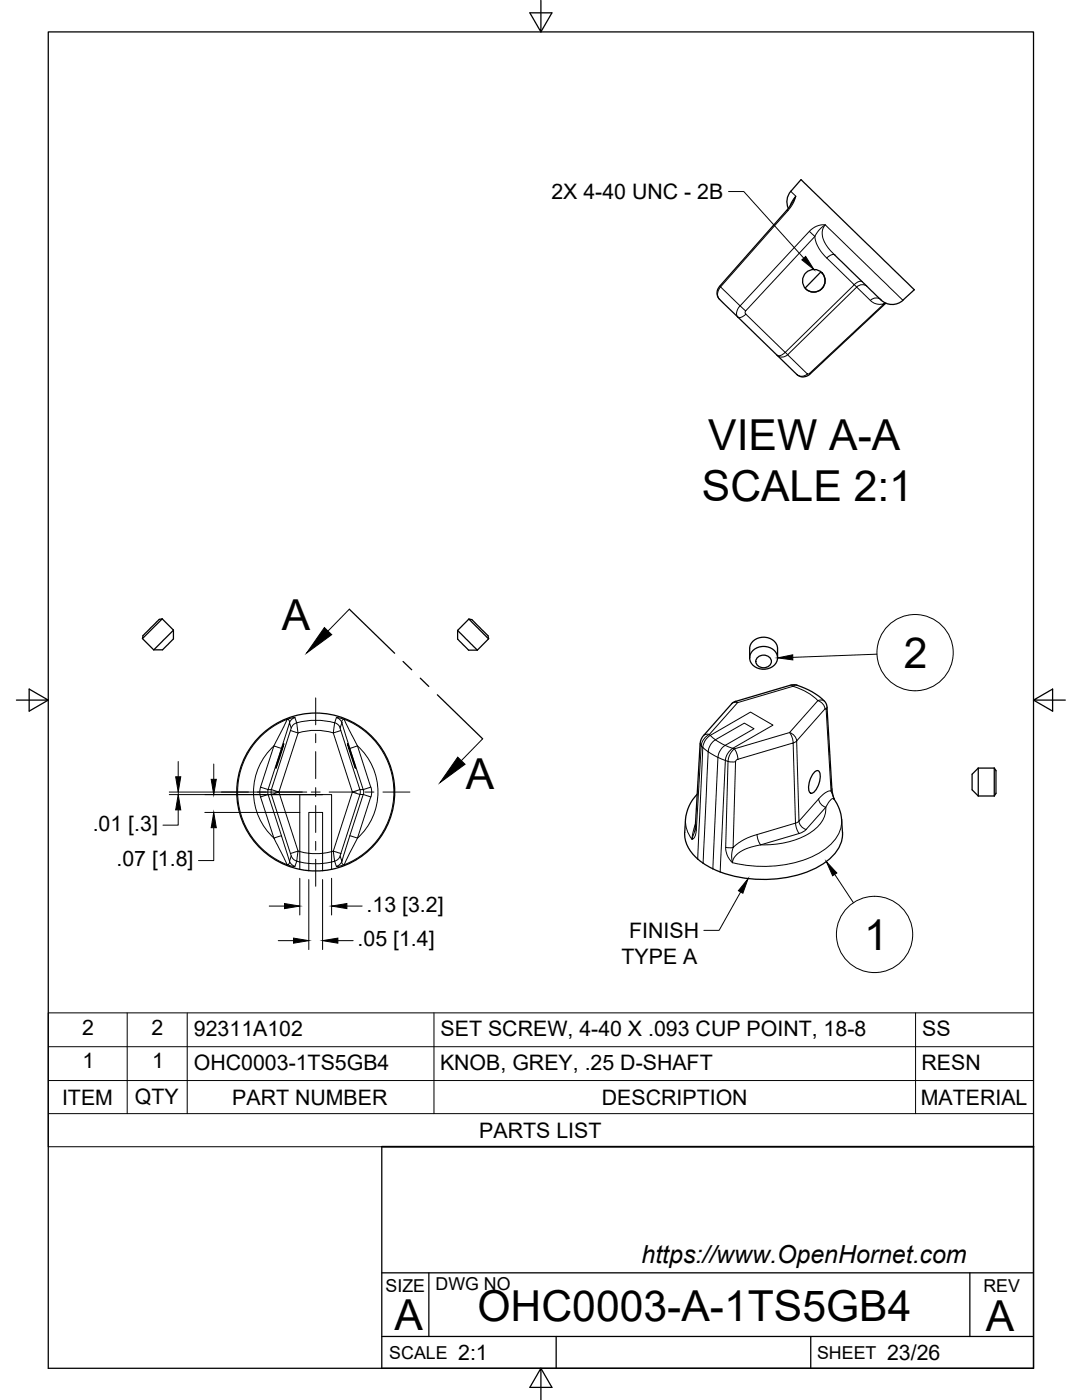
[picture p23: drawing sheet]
<svg xmlns="http://www.w3.org/2000/svg" width="216mm" height="279mm" viewBox="0 0 216 279" stroke-linecap="round" stroke-linejoin="round" font-family="sans-serif">
<defs><g id="words">
<g font-size="8.5">
<text x="141.3" y="89.8">VIEW A-A</text>
<text x="140.1" y="100.1">SCALE 2:1</text>
<text x="56.2" y="125.8">A</text>
<text x="180.3" y="133.3">2</text>
<text x="92.9" y="157.5">A</text>
<text x="172.4" y="189.6">1</text>
<text x="95.3" y="263.7">OHC0003-A-1TS5GB4</text>
<text x="78.7" y="265.3">A</text>
<text x="196.7" y="265.7">A</text>
</g>
<text font-size="5" x="128" y="252.1">https://www.OpenHornet.com</text>
<g font-size="4.3">
<text x="110" y="39.8">2X 4-40 UNC - 2B</text>
<text x="18.5" y="165.8">.01 [.3]</text>
<text x="23.2" y="172.8">.07 [1.8]</text>
<text x="73.2" y="181.9">.13 [3.2]</text>
<text x="71.4" y="188.8">.05 [1.4]</text>
<text x="125.5" y="187.3">FINISH</text>
<text x="124" y="192.3">TYPE A</text>
<text x="16.4" y="206.5">2</text>
<text x="30.2" y="206.5">2</text>
<text x="38.7" y="206.7">92311A102</text>
<text x="87.9" y="206.8">SET SCREW, 4-40 X .093 CUP POINT, 18-8</text>
<text x="184" y="206.8">SS</text>
<text x="16.5" y="213.2">1</text>
<text x="30.4" y="213.2">1</text>
<text x="38.7" y="213.5">OHC0003-1TS5GB4</text>
<text x="87.8" y="213.5">KNOB, GREY, .25 D-SHAFT</text>
<text x="183.9" y="213.5">RESN</text>
<text x="12.4" y="220.5">ITEM</text>
<text x="26.9" y="220.4">QTY</text>
<text x="46.3" y="220.5">PART NUMBER</text>
<text x="120.1" y="220.5">DESCRIPTION</text>
<text x="183.7" y="220.5">MATERIAL</text>
<text x="95.6" y="227.1">PARTS LIST</text>
<text x="91.4" y="271.4">2:1</text>
<text x="177" y="271.4">23/26</text>
</g>
<g font-size="3.5">
<text x="76.9" y="257.8">SIZE</text>
<text x="86.9" y="257.4">DWG NO</text>
<text x="196.2" y="257.8">REV</text>
<text x="77.7" y="271.2">SCALE</text>
<text x="163" y="271.2">SHEET</text>
</g>
</g></defs>
<!-- layer: Visible -->
<g fill="none" stroke="#000" stroke-width=".25">
<path d="M157.3 41.6a3.2 3.2 0 0 1 .5-3.4l2.1-2.3 22.5 21.9-2.3 2.1M158 40.5l-.9 1.4-13.5 15.2a1.96 1.96 0 0 0 .4 3l15 14.6a1.88 1.88 0 0 0 2.6-.1l15.2-14.1M163.8 54.3l-3.2 3.2M163.9 54.4a2.27 2.27 0 0 1 .1 3.2 2.27 2.27 0 0 1-3.2 .1M166.6 50.9l8.1 7.9a5.8 5.8 0 0 0 2.9 1.9 3.2 3.2 0 0 0 2.6-.8M28.4 127.4l2.3 2.3M32.4 123.5l-4 3.9M32.4 123.5l-.6 .1-2.8 2.8-.4 .4-.2 .6M32.4 123.5l2.2 2.3M34.6 125.8v1.7l-1.1 1.1-1.1 1.1h-1.7M34.6 125.8l-3.9 3.9M91.3 125.8v1.8l1.1 1.1 1.1 1.1h1.7"/>
<path d="M91.3 125.8l3.9 4M93.6 123.5l3.9 4M93.6 123.5l.5 .2 3.3 3.2 .1 .6M93.6 123.5l-2.3 2.3M97.5 127.5l-2.3 2.3M149.6 131.3a3.2 3.2 0 0 1 1-3.6 2.87 2.87 0 0 1 4.6 1.7v1.9M150.2 129.9a3 3 0 0 1 4.9 .9 2.43 2.43 0 0 1-2.7 2.8 2.36 2.36 0 0 1-2.5-3.3zM151.1 131.3a1.63 1.63 0 0 1 2.8 .7 1.59 1.59 0 0 1-1.5 1.3 1.59 1.59 0 0 1-1.6-1.3zM56.6 148.5l-1.6 4.8zM69.4 148.5l1.5 4.8zM139.1 158.5a8.3 8.3 0 0 0-2.3 5.1l-.2 2.5M162.4 154.3l.6-.5h.2a2.22 2.22 0 0 1 .2 2.5l-.2 .6a1.9 1.9 0 0 1-1.4 1.4 2.22 2.22 0 0 1-.2-2.5z"/>
<path d="M166.4 159.5l-.4-2.1-1-16.3-.1-.6a11.3 11.3 0 0 0-6.6-3.8l-11.8 3.4-6.3 6.9-.5 1.4-1.1 17.5M166.5 159.5a8.1 8.1 0 0 1 1.4 4.1l.2 2.5M195.2 153.3l-1.2 1.2v3.1l1.2 1.3M195.2 153.3v5.6M195.2 158.9h3.2M195.2 153.3h3.2M198.4 153.3v5.6M198.4 153.3l.3 .5v4.5l-.3 .6M136.6 166.1a7.6 7.6 0 0 0 4.1 6.4 24.1 24.1 0 0 0 23.1 .2 7.5 7.5 0 0 0 4.3-6.6"/>
<circle cx="162.4" cy="56" r="2.27"/>
<circle cx="63" cy="158.1" r="15.8"/>
</g>
<!-- layer: Visible Narrow -->
<g fill="none" stroke="#000" stroke-width=".2">
<path d="M157.8 38.2l1 1-.9 1.3-.3 .7M143.6 57.1l.2 .1M143.8 57.3a1.89 1.89 0 0 0-.2 2.5M143.8 57.3l3.9 3.7 13.8-14.8a3.8 3.8 0 0 1 3.2-1.3l15.4 15M157.1 41.9l.1 .1M158 40.5l.8-1.3a6.6 6.6 0 0 1-1.6 2.8l-13.4 15.3M161.5 46.2l1.1 1M162.6 47.2a5.4 5.4 0 0 1 2.1-2.3 3.6 3.6 0 0 0 .5 4.6l1.4 1.4M162.6 47.2a6.9 6.9 0 0 0 2.4 4.3M162.6 47.2l-13.8 14.9M165 51.5l5.5 5.3-13.8 13.5M166.6 50.9a1.29 1.29 0 0 0-1.6 .6"/>
<path d="M172.1 56.2a1.27 1.27 0 0 0-1.6 .6l.5 .5a1.5 1.5 0 0 1 2-.1M175.8 59.8a1.5 1.5 0 0 0-2.1 .1M147.7 61l1.1 1.1M147.7 61a1.82 1.82 0 0 0-.5 2.3M148.8 62.1l-.1 .3 .1 .3M148.8 62.7l7.9 7.6M148.8 62.7a1.54 1.54 0 0 1-1.6 .6M156.7 70.3l.5 .5a1.53 1.53 0 0 1-2.1 .1 1.29 1.29 0 0 0 1.6-.6M157.2 70.8l13.7-13.5 2.8 2.7a2.74 2.74 0 0 0 2.7 .6l-15 14h-.3zM161.1 74.6a1.53 1.53 0 0 1-2.1 .1M161.6 74.5l.1 .1M176.6 60.5l-.2 .1 .1 .1"/>
<path d="M146.7 140l.5 .2M157.8 136.7l.3 .1a14.4 14.4 0 0 1 5.1 3M159 136.7l-11.8 3.5M163.2 139.8a1.25 1.25 0 0 1 1.3 .2M163.2 139.8l-5.7 6.4M163.2 139.8a2.03 2.03 0 0 1 1.4 1.7M52 157.1l1.5 .5M52 157.1l-.2 .8 .2 1.1M53.5 158.6l-1.5 .4 2.7 8.3a12.4 12.4 0 0 1 0-18.4l2.6-5.3a15.6 15.6 0 0 0-9.9 14.5 15.6 15.6 0 0 0 9.9 14.5l-2.6-5.3 1.5-.5 1.6 5.1M53.5 157.6v1M54.1 158.6h-.6l2.7 8.2M54.2 157.6v1"/>
<path d="M56.2 149.4l-1.5-.5-2.7 8.2M57.3 143.6l1.6-.4a1.61 1.61 0 0 0-1.1 1 .52 .52 0 0 0-.5-.6zM57.8 144.3l.3 1-.1 .3-3.9 12h-.6zM58 145.8l.5 .2a2.14 2.14 0 0 0 1.8 .1 12.3 12.3 0 0 1 6.2 .2M58.8 143.2l.4 1.1M59.2 144.3l.3 2-3.9 11.8-1.5-.5M59.2 144.3a14.3 14.3 0 0 1 7.6 0M59.2 144.2a1.61 1.61 0 0 0-1.1 1.1M66.8 144.3l-.3 2 1.5-.5-.1-.5 .3-1M66.8 144.2a1.61 1.61 0 0 1 1.1 1.1M67.1 143.2a1.61 1.61 0 0 1 1.1 1M68 145.8l3.8 11.8-.6 .2-.9 .3-3.8-11.8"/>
<path d="M68.7 143.6l-1.6-.4-.3 1.1M68.7 143.6a.48 .48 0 0 0-.5 .7M68.7 143.6l2.6 5.3-1.5 .5-1.6-5.1M68.7 143.6a15.6 15.6 0 0 1 9.9 14.5 15.6 15.6 0 0 1-9.9 14.5M69.8 149.4l2.7 8.2h-.7v1M71.8 158.6h.7l-4.3 13.3-.3-1.2zM71.8 158.6l-1.5-.5-3.8 11.8M72.5 158.6l1.5 .4-2.7 8.3-1.5-.5M72.5 158.6v-1l1.5-.5-2.7-8.2a12.4 12.4 0 0 1 0 18.4l-2.6 5.3M74 157.1l.2 .8-.2 1.1M139.7 148.4l.2 .5 1.4 1.1M141.3 150l1.9 1.1"/>
<path d="M141.3 150.1l-1 22.2M141.5 146.6l.2 .2M141.5 146.6a2.84 2.84 0 0 0-1.6 2.3l-1 16.8a1.75 1.75 0 0 1-.8 1.8l.5-1.6M141.5 146.6a1.12 1.12 0 0 0-1.1 .2M141.7 146.8l8.1-4.7 4.4 2.6-8 4.7M141.7 146.8a3.3 3.3 0 0 0-1.5 2.4l-1 22.3M141.7 146.8l1.4 1.1 1.6 .9M143.2 151.1l1.1 .5a4.1 4.1 0 0 0 2.5 .4M143.3 151.2l-1.1 22.2M144.7 148.8l1.5 .6M144.7 148.8l5.8-3.4-2-1.1-5.8 3.3a3.2 3.2 0 0 0-1.4 2.5M144.7 148.8a3.2 3.2 0 0 0-1.4 2.4"/>
<path d="M146.2 149.4a3.2 3.2 0 0 0-1.5 2.4l-1 22.2M146.2 149.4l.3 .1M146.5 149.5a3.5 3.5 0 0 0-1.2 2.5l-.5 17.1a4.1 4.1 0 0 0 1.4 3.1M146.5 149.4l.4 .8 .3 1.3M146.9 151.7l11.4-3.4 .4 16-7.7 2.3a10.6 10.6 0 0 0-4.7 2.5l.5-17.1zM147.2 140.2l-5.7 6.4M147.2 140.2a1.12 1.12 0 0 0-1.2 .3M157.5 146.2l-11 3.3M157.5 146.2l.5 .7 .3 1.4M157.5 146.2a2.03 2.03 0 0 1 1.5 1.7M159 147.9l.4 16 3.9-4.5a3.4 3.4 0 0 1 2.5-1.5M159 147.9l-.7 .4"/>
<path d="M163.4 159.4a1.98 1.98 0 0 0 1.4 1.7M164.8 141.6v-.2l-.2 .1-5.6 6.4M164.8 141.6l1 16.3M165 141.1l-.1 .5M165.8 157.9l.7 1.6a.45 .45 0 0 0-.8 .2l-.9 1.4M166 157.4l-.2 .4M57.8 171.9a1.61 1.61 0 0 0 1.1 1M58.1 170.8a2.68 2.68 0 0 0 2.4 1.4 13.2 13.2 0 0 0 6.7-.5l.7-.9M59.5 169.9l-.3 2-.4 1-1.5-.3a.52 .52 0 0 0 .5-.7M59.5 169.9l-1.5 .4 .1 .6-.3 1M59.5 169.9l-3.9-11.8-1.3 .4-.2 .1 3.9 11.7M59.5 169.9l.3 .1"/>
<path d="M59.8 169.9v-11.3h6.4v14.9M59.8 169.9v3.6M59.8 170l1.8 .3M61.6 170.3v-8.2h2.8v8.2M61.6 170.3v3.5M64.4 170.3v3.5M64.4 170.3h-2.8M66.5 169.9l.3 2 .3 1 1.6-.3M66.5 169.9l1.5 .4M66.5 169.9l-2.1 .4M68.7 172.6a.53 .53 0 0 1-.5-.7 1.61 1.61 0 0 1-1.1 1M136.8 163.6v1.1l.3 1.2 1 1.6 .2-1.5 .5-1.6"/>
<path d="M138.7 165.2l.2 .5M144.8 169.1l.7 .1 .8-.1M146.3 169.1a5.2 5.2 0 0 0-.1 3.1M151.1 166.5l.3 1.4 .4 .7M159.4 166.3l-7.6 2.3a7.7 7.7 0 0 0-5.3 2.6l-.3 1M160.9 165.5l-.6 .5-.8 .3M164.8 161.1l-4 4.4a1.96 1.96 0 0 1-1.4-1.6l-.7 .4 .2 .9 .6 1.1M164.8 161.1a5.6 5.6 0 0 1-2.9 4.9 17.3 17.3 0 0 1-10.1 2.6M167.9 163.6a7.1 7.1 0 0 1-3.6 6.1 23.8 23.8 0 0 1-18.1 2.5"/>
</g>
<!-- layer: Titleblock -->
<path d="M76.2 228.9v44.2h130v-44.2M76.2 254h130M85.6 254v12.7M193.5 254v12.7M76.2 266.7h130M111 266.7v6.4M161.8 266.7v6.4" fill="none" stroke="#000" stroke-width=".25"/>
<path d="M76.2 228.9h130" fill="none" stroke="#000" stroke-width=".36"/>
<!-- layer: Border -->
<path d="M9.6 6.4h196.6v266.7h-196.6zM107.9 0v6.4l-2.2-3.8h4.4l-2.2 3.8M3.3 139.7h6.3l-3.8-2.2v4.4l3.8-2.2M206.2 139.7l3.8 2.2v-4.4l-3.8 2.2h6.4M107.9 273.1l2.2 3.8h-4.4l2.2-3.8v6.3" fill="none" stroke="#000" stroke-width=".25"/>
<!-- layer: Parts Lists -->
<path d="M9.6 202.1h196.6v26.8h-196.6zM9.6 215.6h196.6M9.6 208.9h196.6M25.4 202.1v20.2M37.4 202.1v20.2M86.6 202.1v20.2M182.7 202.1v20.2M9.6 222.3h196.6" fill="none" stroke="#000" stroke-width=".2"/>
<!-- layer: Section Lines -->
<path d="M69.7 121.6l9 8.8M80.4 132l1.7 1.7M83.9 135.3l1.7 1.7M87.3 138.7l9 8.7" fill="none" stroke="#000" stroke-width=".25"/>
<path d="M69.7 121.6l-4.3 4.3M96.3 147.4l-4.2 4.4" fill="none" stroke="#000" stroke-width=".2"/>
<path d="M64.7 125.2l1.5 1.5-5 3.6zM91.3 151.1l1.5 1.4-5 3.7z" fill="#000" stroke="#000" stroke-width=".2"/>
<!-- layer: Leaders -->
<path d="M149.3 175.4l-1.1 2.9-.9-.5z" fill="#000" stroke="#000" stroke-width=".2"/>
<path d="M147.8 178l-4.3 7.7h-3.1" fill="none" stroke="#000" stroke-width=".2"/>
<!-- layer: Balloons -->
<g fill="none" stroke="#000" stroke-width=".2">
<circle cx="182.6" cy="130.2" r="7.6"/>
<circle cx="174.5" cy="186.5" r="7.6"/>
</g>
<!-- layer: 0 -->
<path d="M155.2 131.3l3-.6v1zM164.9 172l2.1 2.2-.9 .6z" fill="#000" stroke="#000" stroke-width=".2"/>
<path d="M175 130.6l-16.8 .6M166.6 174.5l3.7 5.6" fill="none" stroke="#000" stroke-width=".2"/>
<!-- layer: Smart Centers -->
<g fill="none" stroke="#000" stroke-width=".2">
<path d="M63 139.3v5.4M44.2 158.1h5.4M51.4 158.1h1.7M54.9 158.1h5.4M62.1 158.1h1.8M63 146.5v1.7M63 150v5.4M63 157.2v1.8M65.7 158.1h5.4M72.8 158.1h1.8M76.4 158.1h5.4M63 160.8v5.3"/>
<path d="M63 167.9v1.8M63 171.5v5.4"/>
</g>
<!-- layer: FD_Dimensions -->
<g fill="none" stroke="#000" stroke-width=".2">
<path d="M33.8 158.1h27.4M33.8 158.6h30.6M35.6 152v3M42.7 152.5v3M35.6 161.6v3.1h-3.1M40.9 162.1h18.9M42.7 165.2v6.5h-3.1M59.8 175.3v7.3M61.6 175.5v14M64.4 175.5v14M66.2 175.3v7.3M53.7 180.8h3.1"/>
<path d="M55.5 187.7h3.1M67.4 187.7h3.1M69.2 180.8h3.1"/>
</g>
<path d="M35.1 155h1l-.5 3.1zM42.1 155.5h1.1l-.5 3.1zM35.6 158.6l.5 3h-1zM42.7 162.1l.5 3.1h-1.1zM56.8 180.3l3 .5-3 .5zM58.6 187.2l3 .5-3 .5zM64.4 187.7l3-.5v1zM66.2 180.8l3-.5v1z" fill="#000" stroke="#000" stroke-width=".2"/>
<!-- layer: Hole Notes -->
<path d="M160 51.9l.8-.7 1.6 2.6z" fill="#000" stroke="#000" stroke-width=".2"/>
<path d="M145.4 38.2h3l12 13.3" fill="none" stroke="#000" stroke-width=".2"/>
<use href="#words"/>
</svg>
